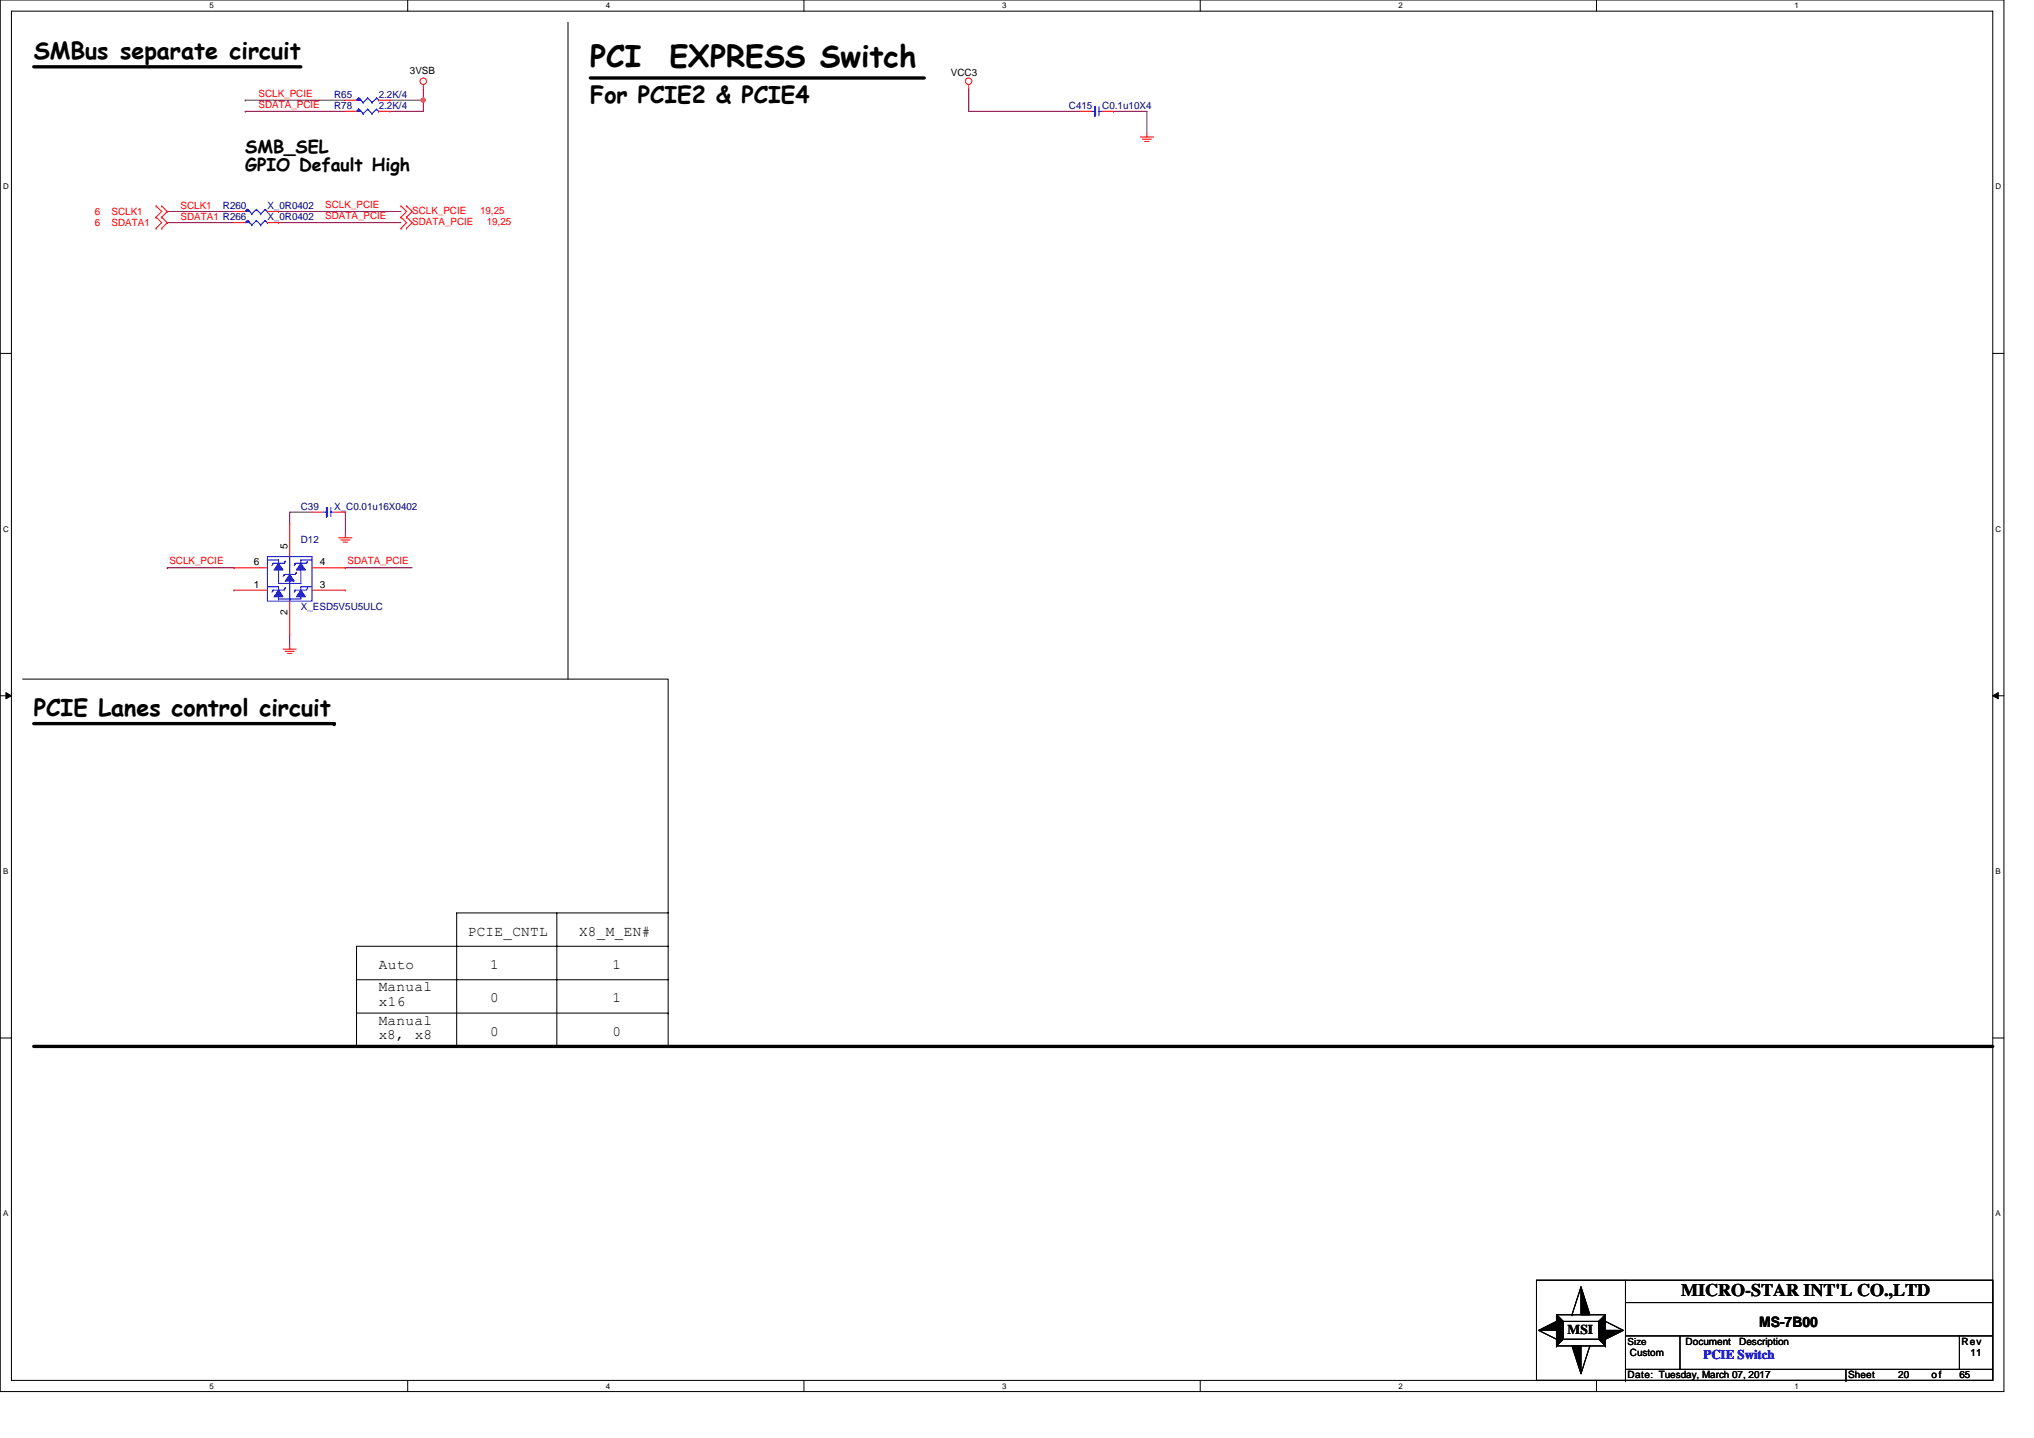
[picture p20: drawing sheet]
<svg xmlns="http://www.w3.org/2000/svg" width="297mm" height="210mm" viewBox="0 0 297 210" stroke-linecap="round" stroke-linejoin="round" font-family="sans-serif">
<defs><g id="words">
<g font-size="4.4">
<text x="86.2" y="9.7">PCI</text>
<text x="97.8" y="9.7">EXPRESS Switch</text>
</g>
<g font-size="3.4">
<text x="4.9" y="8.7">SMBus separate circuit</text>
<text x="86.2" y="15.1">For PCIE2 &amp; PCIE4</text>
<text x="4.9" y="104.6">PCIE Lanes control circuit</text>
</g>
<g font-size="2.6">
<text x="35.8" y="22.4">SMB_SEL</text>
<text x="35.8" y="25">GPIO Default High</text>
<text x="245.5" y="189.3">MICRO-STAR INT'L CO.,LTD</text>
</g>
<g font-size="2.1">
<text x="68.3" y="136.6">PCIE_CNTL</text>
<text x="84.6" y="136.6">X8_M_EN#</text>
<text x="55.3" y="141.5">Auto</text>
<text x="71.6" y="141.5">1</text>
<text x="89.4" y="141.5">1</text>
<text x="55.3" y="149.6">Manual</text>
<text x="55.3" y="144.7">Manual</text>
<text x="55.3" y="146.8">x16</text>
<text x="71.6" y="146.3">0</text>
<text x="89.4" y="146.3">1</text>
<text x="55.3" y="151.7">x8,</text>
<text x="60.6" y="151.7">x8</text>
<text x="71.6" y="151.2">0</text>
<text x="89.4" y="151.2">0</text>
<text x="256.9" y="193.8">MS-7B00</text>
</g>
<text font-size="2" x="228.9" y="194.8">MSI</text>
<text font-size="1.9" fill="#00f" x="248.8" y="198.5">PCIE Switch</text>
<g font-size="1.5">
<text x="59.9" y="10.8">3VSB</text>
<text x="138.9" y="11.1">VCC3</text>
<text x="37.1" y="82.6">6</text>
<text x="42" y="80.1" transform="rotate(-90 42 80.1)">5</text>
<text x="46.7" y="82.6">4</text>
<text x="37.1" y="85.8">1</text>
<text x="42" y="89.7" transform="rotate(-90 42 89.7)">2</text>
<text x="46.7" y="85.8">3</text>
<text x="246.2" y="196.4">Document</text>
<text x="254" y="196.4">Description</text>
<text x="286.5" y="196.4">Rev</text>
<text x="237.7" y="201.3">Date: Tuesday, March 07, 2017</text>
<text x="238" y="198">Custom</text>
<text x="269.9" y="201.3">Sheet</text>
<text x="277.2" y="201.3">20</text>
<text x="282.1" y="201.3">of</text>
<text x="286.1" y="201.3">65</text>
<text x="287.8" y="198">11</text>
</g>
<g font-size="1.5" fill="#f00">
<text x="37.8" y="14.1">SCLK_PCIE</text>
<text x="37.8" y="15.7">SDATA_PCIE</text>
<text x="13.9" y="31.4">6</text>
<text x="13.9" y="33">6</text>
<text x="16.3" y="31.4">SCLK1</text>
<text x="16.3" y="33">SDATA1</text>
<text x="26.4" y="32.2">SDATA1 R266</text>
<text x="26.4" y="30.6">SCLK1</text>
<text x="47.5" y="30.4">SCLK_PCIE</text>
<text x="47.5" y="32">SDATA_PCIE</text>
<text x="60.2" y="31.2">SCLK_PCIE</text>
<text x="60.2" y="32.9">SDATA_PCIE</text>
<text x="70.1" y="31.2">19,25</text>
<text x="71.1" y="32.9">19,25</text>
<text x="24.7" y="82.4">SCLK_PCIE</text>
<text x="50.8" y="82.4">SDATA_PCIE</text>
</g>
<g font-size="1.5" fill="#000080">
<text x="48.8" y="14.3">R65</text>
<text x="48.8" y="15.9">R78</text>
<text x="55.3" y="14.3">2.2K/4</text>
<text x="55.3" y="15.9">2.2K/4</text>
<text x="156.1" y="15.9">C415</text>
<text x="161" y="15.9">C0.1u10X4</text>
<text x="32.6" y="30.6">R260</text>
<text x="39" y="30.6">X_0R0402</text>
<text x="39" y="32.2">X_0R0402</text>
<text x="43.9" y="74.5">C39</text>
<text x="48.8" y="74.5">X_C0.01u16X0402</text>
<text x="43.9" y="79.4">D12</text>
<text x="43.9" y="89.1">X_ESD5V5U5ULC</text>
</g>
<text font-size="1.4" x="237.7" y="196.3">Size</text>
<g font-size="1.2">
<text x="30.6" y="1.2">5</text>
<text x="88.5" y="1.2">4</text>
<text x="146.3" y="1.2">3</text>
<text x="204.2" y="1.2">2</text>
<text x="262.1" y="1.2">1</text>
<text x=".5" y="27.6">D</text>
<text x="291.4" y="27.6">D</text>
<text x=".5" y="77.6">C</text>
<text x="291.4" y="77.6">C</text>
<text x=".5" y="127.6">B</text>
<text x="291.4" y="127.6">B</text>
<text x=".5" y="177.6">A</text>
<text x="291.4" y="177.6">A</text>
<text x="30.6" y="202.8">5</text>
<text x="88.5" y="202.8">4</text>
<text x="146.3" y="202.8">3</text>
<text x="204.2" y="202.8">2</text>
<text x="262.1" y="202.8">1</text>
</g>
</g></defs>
<path d="M0 0h292.6v203.2h-292.6zM1.7 1.6h289.3v200h-289.3z" fill="none" stroke="#000" stroke-width=".15"/>
<g fill="#fff">
<path d="M30.6 .2h.6v1.3h-.6z"/>
<path d="M30.6 201.8h.6v1.3h-.6z"/>
</g>
<path d="M59.5 0v1.6M59.5 201.6v1.6" fill="none" stroke="#000" stroke-width=".15"/>
<g fill="#fff">
<path d="M88.5 .2h.6v1.3h-.6z"/>
<path d="M88.5 201.8h.6v1.3h-.6z"/>
</g>
<path d="M117.4 0v1.6M117.4 201.6v1.6" fill="none" stroke="#000" stroke-width=".15"/>
<g fill="#fff">
<path d="M146.3 .2h.7v1.3h-.7z"/>
<path d="M146.3 201.8h.7v1.3h-.7z"/>
</g>
<path d="M175.3 0v1.6M175.3 201.6v1.6" fill="none" stroke="#000" stroke-width=".15"/>
<g fill="#fff">
<path d="M204.2 .2h.6v1.3h-.6z"/>
<path d="M204.2 201.8h.6v1.3h-.6z"/>
</g>
<path d="M233.1 0v1.6M233.1 201.6v1.6" fill="none" stroke="#000" stroke-width=".15"/>
<g fill="#fff">
<path d="M262.1 .2h.6v1.3h-.6z"/>
<path d="M262.1 201.8h.6v1.3h-.6z"/>
<path d="M.5 26.6h.8v1.3h-.8z"/>
<path d="M291.4 26.6h.9v1.3h-.9z"/>
<path d="M.5 76.6h.8v1.3h-.8z"/>
<path d="M291.4 76.6h.9v1.3h-.9z"/>
</g>
<path d="M0 51.6h1.7M291 51.6h1.6" fill="none" stroke="#000" stroke-width=".15"/>
<g fill="#fff">
<path d="M.5 126.6h.7v1.3h-.7z"/>
<path d="M291.4 126.6h.8v1.3h-.8z"/>
</g>
<path d="M0 101.6h1.7M291 101.6h1.6" fill="none" stroke="#000" stroke-width=".15"/>
<path d="M.9 101.1l.8 .5-.8 .4zM291 101.6l.8-.5v.9z" fill="#000" stroke="#000" stroke-width=".15"/>
<g fill="#fff">
<path d="M.5 176.6h.7v1.2h-.7z"/>
<path d="M291.4 176.6h.8v1.2h-.8z"/>
</g>
<g fill="none" stroke="#000" stroke-width=".15">
<path d="M82.9 3.3v95.9M3.3 99.2h94.3v53.6M81.3 133.3v19.5M97.6 138.2h-45.5v14.6M97.6 133.3h-30.9v19.5M0 151.6h1.7M52.1 147.9h45.5M52.1 143.1h45.5M66.7 152.8h.1M97.6 147.9h.1M291 151.6h1.6M224.4 186.9h66.6v14.7h-66.6z"/>
<path d="M224.7 194.3l2.6 1.3M227.3 192h7.2v4.5h-7.2zM227.3 195.6h.1M227.3 196.5h.1M227.3 192l1 1M228.3 195.6l-1 .9M228.3 193h.1M228.3 193h5.2v2.6h-5.2zM229.6 192h.1M230.9 187.9l-1.3 4.1M232.2 196.5h.1M232.2 196.5l-1.3 4.1"/>
<path d="M233.5 195.6l1 .9M234.5 192h.1M234.5 193h.1M234.5 192l-1 1M234.5 193l2.6 1.3M234.5 196.5h.1M237.4 190.2h53.6M237.4 195.1h53.6M237.4 186.9v14.7M237.4 200h53.6M245.3 195.1v4.9M269.6 200v1.6"/>
<path d="M286.1 195.1v4.9M237.4 201.6h.1M269.6 201.6h.1"/>
</g>
<path d="M4.9 9.8h39M86.2 11.4h48.8M4.9 105.7h43.9M48.8 105.7h.1M4.9 152.8h286.1" fill="none" stroke="#000" stroke-width=".49"/>
<g fill="none" stroke="#800040" stroke-width=".15">
<path d="M35.8 16.3h.1M35.8 16.3h14.6M35.8 14.6h.1M35.8 14.6h14.6M56.9 14.6h4.9M61.8 13v3.3h-4.9M61.8 13h.1M141.5 13v3.3h16.2M162.6 16.3h4.9v3.2M24.4 30.9h.1M24.4 30.9h9.8M24.4 32.5h.1"/>
<path d="M24.4 32.5h9.8M40.7 30.9h.1M40.7 32.5h.1M40.7 30.9h17.9M40.7 32.5h17.9M45.6 74.8h-3.3v1.6M50.4 74.8v3.2M24.4 82.9h.1M24.4 82.9h9.8M42.3 92.7v1.6M50.4 82.9h.1M50.4 82.9h9.8"/>
</g>
<circle cx="61.8" cy="14.6" r=".32" fill="#f0f" stroke="#f0f" stroke-width=".15"/>
<g fill="none" stroke="#f00" stroke-width=".15">
<path d="M50.4 14.6h1.7M50.4 16.3h1.7M55.3 14.6h1.6M55.3 16.3h1.6M56.9 14.6h.1M56.9 16.3h.1M61.8 12.4v.6M141.5 12.4v.6M157.7 16.3h1.7M161 16.3h1.6M162.6 16.3h.1M167.5 19.5v.5"/>
<path d="M22.8 31.7h.1M22.8 30.1h.1M22.8 33.3h.1M22.8 30.1l.8 .8-.8 .8M22.8 31.7l.8 .8-.8 .8M23.6 30.1h.1M23.6 31.7h.1M23.6 33.3h.1M23.6 30.1l.8 .8-.8 .8M23.6 31.7l.8 .8-.8 .8M34.2 30.9h1.6M34.2 32.5h1.6"/>
<path d="M39 30.9h1.7M39 32.5h1.7M40.7 30.9h.1M40.7 32.5h.1M58.6 31.7h.1M58.6 30.1h.1M58.6 33.3h.1M58.6 30.1l.8 .8-.8 .8M58.6 31.7l.8 .8-.8 .8M59.4 31.7h.1M59.4 30.1h.1M59.4 33.3h.1"/>
<path d="M59.4 30.1l.8 .8-.8 .8M59.4 31.7l.8 .8-.8 .8M166.5 20h2M166.8 20.3h1.3M167.1 20.7h.7M42.3 76.4h.1M42.3 76.4v4.9M45.6 74.8h1.6M48.8 74.8h1.6M49.5 78.5h1.9M49.8 78.8h1.3M50.1 79.2h.7"/>
<path d="M50.4 78v.5M50.4 74.8h.1M34.2 82.9h.1M34.2 86.2h.1M34.2 82.9h4.8M34.2 86.2h4.8M41.3 94.8h2M41.7 95.1h1.3M42 95.4h.6M42.3 94.3v.5M42.3 92.7h.1M42.3 87.8v4.9"/>
<path d="M45.6 82.9h4.8M45.6 86.2h4.8M50.4 86.2h.1M50.4 82.9h.1"/>
<circle cx="61.8" cy="11.9" r=".48"/>
<circle cx="141.5" cy="11.9" r=".48"/>
</g>
<g fill="#000" stroke="#000" stroke-width=".15">
<path d="M224.7 194.3l2.6-1.3v1.3zM230.9 187.9l1.3 4.1h-1.3zM234.5 194.3h2.6l-2.6 1.3zM229.6 196.5h1.3v4.1z"/>
<path d="M227.3 192l1 1v2.6l-1 .9z" fill-rule="evenodd"/>
<path d="M227.3 192l1 1v2.6l-1 .9z" fill-rule="evenodd"/>
<path d="M227.3 192l1 1v2.6l-1 .9z" fill-rule="evenodd"/>
<path d="M234.5 192v4.5l-1-.9v-2.6z" fill-rule="evenodd"/>
<path d="M234.5 192v4.5l-1-.9v-2.6z" fill-rule="evenodd"/>
<path d="M234.5 192v4.5l-1-.9v-2.6z" fill-rule="evenodd"/>
</g>
<g fill="none" stroke="#00f" stroke-width=".15">
<path d="M52.4 14.3h.1M52.4 15.9h.1M52.4 14.3l-.3 .3M52.4 14.3l.6 .7M52.4 15.9l-.3 .4M52.4 15.9l.6 .7M53 15h.1M53 16.6h.1M53.7 14.3h.1M53.7 15.9h.1M53.7 14.3l-.7 .7M53.7 14.3l.6 .7"/>
<path d="M53.7 15.9l-.7 .7M53.7 15.9l.6 .7M54.3 15h.1M54.3 16.6h.1M55 14.3h.1M55 15.9h.1M55 14.3l-.7 .7M55 14.3l.3 .3M55 15.9l-.7 .7M55 15.9l.3 .4M55.3 14.6h.1M55.3 16.3h.1"/>
<path d="M159.4 16.3h.4M159.8 15.6h.2v1.3h-.2zM159.8 16.9h.1M160.5 15.6v1.3M160.5 16.3h.5M36.1 30.6h.1M36.1 32.2h.1M36.1 30.6l-.3 .3M36.1 30.6l.7 .6M36.1 32.2l-.3 .3M36.1 32.2l.7 .7M36.8 31.2h.1"/>
<path d="M36.8 32.9h.1M37.4 30.6h.1M37.4 32.2h.1M37.4 30.6l-.6 .6M37.4 30.6l.7 .6M37.4 32.2l-.6 .7M37.4 32.2l.7 .7M38.1 31.2h.1M38.1 32.9h.1M38.7 30.6h.1M38.7 32.2h.1M38.7 30.6l-.6 .6"/>
<path d="M38.7 30.6l.3 .3M38.7 32.2l-.6 .7M38.7 32.2l.3 .3M39 30.9h.1M39 32.5h.1M47.2 74.8h.5M47.7 74.1h.1v1.3h-.1zM47.7 75.4h.1M48.3 74.1v1.3M48.3 74.8h.5M39 81.8h1.7v.5M39 85.7h1.7v.6"/>
<path d="M39 81.3h6.6v6.5h-6.6zM39.9 86.2h.1M39.9 86.2l-.2 .3M39.9 82.3h.1M39.9 82.3l-.2 .3M40.7 84.5h.1M40.7 83.2v2h3.2v-2M40.7 87.5h.1M40.7 87.1v.4M40.7 87.5h1.6M41.5 83.9h.1M41.5 83.9l-.2 .3"/>
<path d="M41.7 85.8l-.2 .4h-1.6M41.7 85.8h.1M41.7 81.9h.1M41.7 81.9l-.2 .4h-1.6M42.3 81.3v2.9M42.3 84.9v2.9M42.3 87.5h.1M43.1 86.2h.1M43.1 86.2l-.1 .3M43.1 82.3h.1M43.1 82.3l-.1 .3M43.3 83.6l-.2 .3h-1.6"/>
<path d="M43.3 83.6h.1M43.9 87.1v.4h-1.6M44.9 85.8l-.2 .4h-1.6M44.9 85.8h.1M44.9 81.9h.1M44.9 81.9l-.2 .4h-1.6M45.6 85.7h-1.7v.6M45.6 81.8h-1.7v.5"/>
</g>
<g fill="#00f" stroke="#00f" stroke-width=".15">
<path d="M42.3 83.9l.7 1h-1.3z"/>
<path d="M43.9 82.3l.7 .9h-1.3z"/>
<path d="M40.7 86.2l.6 .9h-1.3z"/>
<path d="M40.7 82.3l.6 .9h-1.3z"/>
<path d="M43.9 86.2l.7 .9h-1.3z"/>
<path d="M35.8 30.9l.3-.3 .4 .3-.4-.3 .4 .3z" fill-rule="evenodd"/>
<path d="M52.1 14.6l.3-.3 .3 .3-.3-.3 .3 .3z" fill-rule="evenodd"/>
<path d="M35.8 32.5l.3-.3 .4 .3-.4-.3 .4 .3z" fill-rule="evenodd"/>
<path d="M52.1 16.3l.3-.4 .3 .4-.3-.4 .3 .4z" fill-rule="evenodd"/>
</g>
<use href="#words"/>
</svg>
